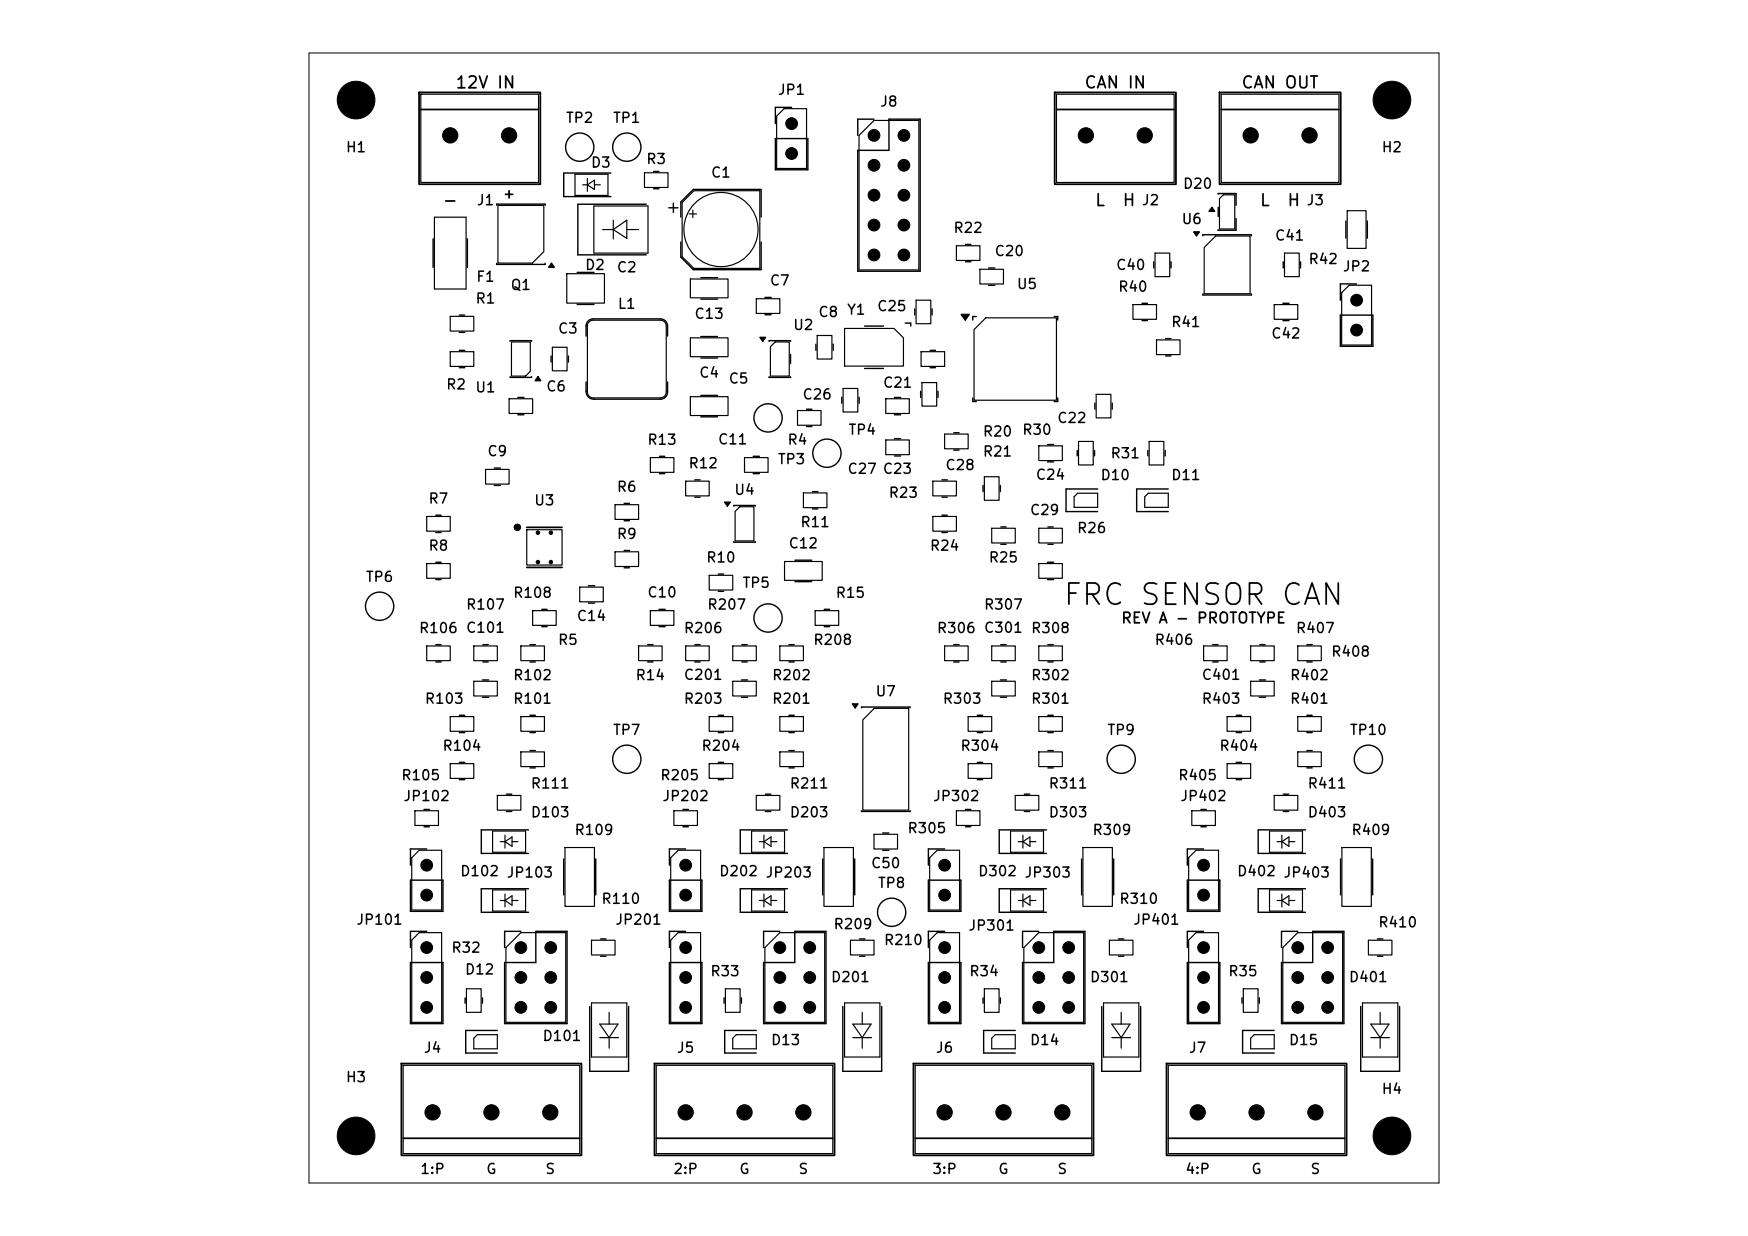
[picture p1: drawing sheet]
<svg xmlns="http://www.w3.org/2000/svg" width="297mm" height="210mm" viewBox="0 0 297 210" stroke-linecap="round" stroke-linejoin="round" font-family="sans-serif">
<defs><g id="words">
<text font-size="3.6" x="180.4" y="103.7">FRC SENSOR CAN</text>
<g font-size="2">
<text x="77.3" y="15.5">12V IN</text>
<text x="184.1" y="15.5">CAN IN</text>
<text x="210.8" y="15.5">CAN OUT</text>
<text x="75.1" y="35.5">-</text>
<text x="185.9" y="35.5">L</text>
<text x="190.6" y="35.5">H</text>
<text x="213.9" y="35.5">L</text>
<text x="218.6" y="35.5">H</text>
</g>
<text font-size="1.8" x="190.3" y="106.4">REV A - PROTOTYPE</text>
<g font-size="1.7">
<text x="132" y="16.5">JP1</text>
<text x="96" y="21.3">TP2</text>
<text x="104" y="21.3">TP1</text>
<text x="149.4" y="18.5">J8</text>
<text x="58.6" y="26.3">H1</text>
<text x="100.3" y="28.9">D3</text>
<text x="109.7" y="28.3">R3</text>
<text x="234.6" y="26.3">H2</text>
<text x="80.9" y="35.3">J1</text>
<text x="120.7" y="30.6">C1</text>
<text x="193.9" y="35.3">J2</text>
<text x="200.9" y="32.5">D20</text>
<text x="221.9" y="35.3">J3</text>
<text x="161.9" y="40">R22</text>
<text x="200.6" y="38.5">U6</text>
<text x="216.5" y="41.3">C41</text>
<text x="99.3" y="46.3">D2</text>
<text x="104.7" y="46.7">C2</text>
<text x="168.9" y="43.9">C20</text>
<text x="189.5" y="46.3">C40</text>
<text x="222.2" y="45.3">R42</text>
<text x="228" y="46.5">JP2</text>
<text x="80.7" y="52">R1</text>
<text x="80.8" y="48.3">F1</text>
<text x="86.6" y="49.7">Q1</text>
<text x="104.8" y="52.9">L1</text>
<text x="130.7" y="48.9">C7</text>
<text x="143.8" y="53.9">Y1</text>
<text x="148.9" y="53.3">C25</text>
<text x="172.6" y="49.5">U5</text>
<text x="189.9" y="50">R40</text>
<text x="94.7" y="57.1">C3</text>
<text x="117.9" y="54.6">C13</text>
<text x="134.6" y="56.5">U2</text>
<text x="138.9" y="54.3">C8</text>
<text x="198.9" y="56">R41</text>
<text x="215.9" y="57.9">C42</text>
<text x="118.7" y="64.6">C4</text>
<text x="123.7" y="65.6">C5</text>
<text x="75.7" y="66.6">R2</text>
<text x="80.6" y="67.1">U1</text>
<text x="92.7" y="66.9">C6</text>
<text x="136.2" y="68.3">C26</text>
<text x="149.9" y="66.3">C21</text>
<text x="82.7" y="77.9">C9</text>
<text x="109.9" y="76">R13</text>
<text x="121.9" y="75.9">C11</text>
<text x="133.7" y="76">R4</text>
<text x="144" y="74.3">TP4</text>
<text x="166.9" y="74.6">R20</text>
<text x="166.9" y="78">R21</text>
<text x="173.6" y="74.3">R30</text>
<text x="179.5" y="72.3">C22</text>
<text x="104.7" y="84">R6</text>
<text x="116.9" y="80">R12</text>
<text x="132" y="79.3">TP3</text>
<text x="143.9" y="80.9">C27 C23</text>
<text x="160.5" y="80.3">C28</text>
<text x="175.9" y="81.9">C24</text>
<text x="186.9" y="82">D10</text>
<text x="188.6" y="78.3">R31</text>
<text x="198.9" y="82">D11</text>
<text x="72.7" y="86">R7</text>
<text x="90.6" y="86.3">U3</text>
<text x="124.6" y="84.5">U4</text>
<text x="135.9" y="90">R11</text>
<text x="150.9" y="85">R23</text>
<text x="174.9" y="87.9">C29</text>
<text x="72.7" y="94">R8</text>
<text x="104.7" y="92">R9</text>
<text x="119.9" y="96">R10</text>
<text x="133.9" y="93.6">C12</text>
<text x="157.9" y="94">R24</text>
<text x="167.9" y="96">R25</text>
<text x="182.9" y="91">R26</text>
<text x="62" y="99.3">TP6</text>
<text x="87.1" y="102">R108</text>
<text x="109.9" y="101.9">C10</text>
<text x="126" y="100.3">TP5</text>
<text x="141.9" y="102">R15</text>
<text x="71.1" y="108">R106 C101</text>
<text x="79.1" y="104">R107</text>
<text x="97.9" y="105.9">C14</text>
<text x="116.1" y="108">R206</text>
<text x="120.1" y="104">R207</text>
<text x="159.1" y="108">R306 C301 R308</text>
<text x="167.1" y="104">R307</text>
<text x="220.1" y="108">R407</text>
<text x="94.7" y="110">R5</text>
<text x="138.1" y="110">R208</text>
<text x="196.1" y="110">R406</text>
<text x="226.1" y="112">R408</text>
<text x="72.1" y="120">R103</text>
<text x="87.1" y="120">R101</text>
<text x="87.1" y="116">R102</text>
<text x="107.9" y="116">R14</text>
<text x="116.1" y="120">R203</text>
<text x="116.1" y="115.9">C201</text>
<text x="131.1" y="116">R202</text>
<text x="131.1" y="120">R201</text>
<text x="148.6" y="118.7">U7</text>
<text x="160.1" y="120">R303</text>
<text x="175.1" y="116">R302</text>
<text x="175.1" y="120">R301</text>
<text x="204.1" y="115.9">C401</text>
<text x="204.1" y="120">R403</text>
<text x="219.1" y="116">R402</text>
<text x="219.1" y="120">R401</text>
<text x="104" y="125.3">TP7</text>
<text x="188" y="125.3">TP9</text>
<text x="229.2" y="125.3">TP10</text>
<text x="75.1" y="128">R104</text>
<text x="119.1" y="128">R204</text>
<text x="163.1" y="128">R304</text>
<text x="207.1" y="128">R404</text>
<text x="68.1" y="133">R105</text>
<text x="68.4" y="136.5">JP102</text>
<text x="90.1" y="134.4">R111</text>
<text x="112.1" y="133">R205</text>
<text x="112.4" y="136.5">JP202</text>
<text x="134.1" y="134.4">R211</text>
<text x="158.4" y="136.5">JP302</text>
<text x="178.1" y="134.4">R311</text>
<text x="200.1" y="133">R405</text>
<text x="200.4" y="136.5">JP402</text>
<text x="222.1" y="134.4">R411</text>
<text x="90.1" y="139.3">D103</text>
<text x="97.5" y="142.3">R109</text>
<text x="134.1" y="139.3">D203</text>
<text x="154.1" y="142">R305</text>
<text x="178.1" y="139.3">D303</text>
<text x="185.5" y="142.3">R309</text>
<text x="222.1" y="139.3">D403</text>
<text x="229.5" y="142.3">R409</text>
<text x="78.1" y="149.3">D102 JP103</text>
<text x="122.1" y="149.3">D202 JP203</text>
<text x="147.9" y="147.9">C50</text>
<text x="166.1" y="149.3">D302 JP303</text>
<text x="210.1" y="149.3">D402 JP403</text>
<text x="102.1" y="154">R110</text>
<text x="149" y="151.3">TP8</text>
<text x="190.1" y="154">R310</text>
<text x="60.4" y="157.5">JP101</text>
<text x="104.4" y="157.5">JP201</text>
<text x="141.5" y="158.3">R209</text>
<text x="150.1" y="161">R210</text>
<text x="164.4" y="158.5">JP301</text>
<text x="192.4" y="157.5">JP401</text>
<text x="234.1" y="158">R410</text>
<text x="76.6" y="162.3">R32</text>
<text x="78.9" y="166">D12</text>
<text x="120.6" y="166.3">R33</text>
<text x="141.1" y="167.3">D201</text>
<text x="164.6" y="166.3">R34</text>
<text x="185.1" y="167.3">D301</text>
<text x="208.6" y="166.3">R35</text>
<text x="229.1" y="167.3">D401</text>
<text x="71.9" y="179.3">J4</text>
<text x="92.1" y="177.3">D101</text>
<text x="114.9" y="179.3">J5</text>
<text x="130.9" y="178">D13</text>
<text x="158.9" y="179.3">J6</text>
<text x="174.9" y="178">D14</text>
<text x="201.9" y="179.3">J7</text>
<text x="218.9" y="178">D15</text>
<text x="58.6" y="184.3">H3</text>
<text x="234.6" y="186.3">H4</text>
<text x="71.3" y="199.9">1:P</text>
<text x="82.5" y="199.9">G</text>
<text x="92.5" y="199.9">S</text>
<text x="114.3" y="199.9">2:P</text>
<text x="125.5" y="199.9">G</text>
<text x="135.5" y="199.9">S</text>
<text x="158.3" y="199.9">3:P</text>
<text x="169.5" y="199.9">G</text>
<text x="179.5" y="199.9">S</text>
<text x="201.3" y="199.9">4:P</text>
<text x="212.5" y="199.9">G</text>
<text x="222.5" y="199.9">S</text>
</g>
<text font-size="1.6" x="85.4" y="34.1">+</text>
</g></defs>
<g fill="none" stroke="#000" stroke-width=".2">
<path d="M71.5 16h20v15h-20zM133.2 18.5h3.8v10.1h-5v-8.9zM179.5 16h20v15h-20zM207.5 16h20v15h-20zM73.8 36.9h5.4v12.2h-5.4zM84.6 34.9h7.8v7.9l-1.9 1.9h-5.9zM97.7 29.6h5.6v3.6h-5.6zM99 31.4h.8M99.8 30.3v2.2M99.8 31.4l1.2-.8v1.6zM100.9 35h9.2v8h-9.2zM101 31.4h1"/>
<path d="M102.4 39h1.8M104.2 37.4v3.2M104.2 39l2.3-1.6v3.1zM106.5 39h2M109.5 29.4h4v2.5h-4zM117.1 36.3h1.3M117.7 35.7v1.3M117.9 32.4h11.2v13.2h-11.2l-2-2v-9.2zM146 23l2.5-2.5h7.6v25.4h-10.1zM207.9 33.1h1.9v5.8h-2.6v-5.1zM228.9 35.8h3.2v6.4h-3.2zM76.5 59.8h4v2.5h-4z"/>
<path d="M76.5 53.8h4v2.5h-4zM86.9 58.1h3.2v5l-.8 .8h-2.4zM93.9 59h2.5v4h-2.5zM96.3 46.5h6.4v5h-6.4zM100.1 54.7l.7-.3h11.4a1 1 0 0 1 1 1v11.2a1 1 0 0 1-1 1h-11.4a1 1 0 0 1-1-1v-11.2zM117.3 47.4h6.4v3.2h-6.4zM117.3 57.4h6.4v3.2h-6.4zM128.5 50.8h4v2.5h-4zM131.7 58.1h2.4v5.8h-3.2v-5zM138.9 57h2.5v4h-2.5zM143.5 55.8h8.4l1.6 1.6v4.8h-10zM155.7 51h2.5v4h-2.5z"/>
<path d="M156.5 59.8h4v2.5h-4zM162.5 41.8h4v2.5h-4zM166.5 45.8h4v2.5h-4zM167.5 54h12v14h-14v-12zM192.5 51.8h4v2.5h-4zM196.3 43h2.5v4h-2.5zM196.5 57.8h4v2.5h-4zM206.6 40.1h5.8v9.8h-7.8v-7.8zM216.5 51.8h4v2.5h-4zM218.3 43h2.5v4h-2.5zM229.2 48.5h3.8v10.1h-5v-8.9zM82.5 79.8h4v2.5h-4z"/>
<path d="M86.5 67.8h4v2.5h-4zM110.5 77.8h4v2.5h-4zM117.3 67.4h6.4v3.2h-6.4zM126.5 77.8h4v2.5h-4zM135.5 69.8h4v2.5h-4zM143.3 66h2.5v4h-2.5zM150.5 74.8h4v2.5h-4zM150.5 67.8h4v2.5h-4zM156.7 65h2.5v4h-2.5zM160.5 73.8h4v2.5h-4zM176.5 75.8h4v2.5h-4zM183.3 75h2.5v4h-2.5z"/>
<path d="M186.3 67h2.5v4h-2.5zM195.3 75h2.5v4h-2.5zM72.5 87.8h4v2.5h-4zM72.5 95.8h4v2.5h-4zM89.5 90h6v6h-6zM98.5 99.8h4v2.5h-4zM104.5 93.8h4v2.5h-4zM104.5 85.8h4v2.5h-4zM116.5 81.8h4v2.5h-4zM120.5 97.8h4v2.5h-4zM124.9 86.9l.8-.8h2.4v5.8h-3.2zM133.3 95.4h6.4v3.2h-6.4z"/>
<path d="M136.5 83.8h4v2.5h-4zM158.5 81.8h4v2.5h-4zM158.5 87.8h4v2.5h-4zM167.3 81h2.5v4h-2.5zM168.5 89.8h4v2.5h-4zM176.5 89.8h4v2.5h-4zM176.5 95.8h4v2.5h-4zM183.1 83.8h3.4v2.4h-4v-1.8zM195.1 83.8h3.4v2.4h-4v-1.8zM72.5 109.8h4v2.5h-4zM80.5 115.8h4v2.5h-4zM80.5 109.8h4v2.5h-4z"/>
<path d="M88.5 109.8h4v2.5h-4zM90.5 103.8h4v2.5h-4zM108.5 109.8h4v2.5h-4zM110.5 103.8h4v2.5h-4zM116.5 109.8h4v2.5h-4zM124.5 109.8h4v2.5h-4zM124.5 115.8h4v2.5h-4zM132.5 109.8h4v2.5h-4zM138.5 103.8h4v2.5h-4zM160.5 109.8h4v2.5h-4zM168.5 109.8h4v2.5h-4zM168.5 115.8h4v2.5h-4z"/>
<path d="M176.5 109.8h4v2.5h-4zM204.5 109.8h4v2.5h-4zM212.5 109.8h4v2.5h-4zM212.5 115.8h4v2.5h-4zM220.5 109.8h4v2.5h-4zM70.5 137.8h4v2.5h-4zM76.5 129.8h4v2.5h-4zM76.5 121.8h4v2.5h-4zM84.5 135.2h4v2.5h-4zM88.5 127.8h4v2.5h-4zM88.5 121.8h4v2.5h-4zM114.5 137.8h4v2.5h-4z"/>
<path d="M120.5 129.8h4v2.5h-4zM120.5 121.8h4v2.5h-4zM128.5 135.2h4v2.5h-4zM132.5 121.8h4v2.5h-4zM132.5 127.8h4v2.5h-4zM148.6 120.4h5.8v17.3h-7.8v-15.4zM162.5 137.8h4v2.5h-4zM164.5 121.8h4v2.5h-4zM164.5 129.8h4v2.5h-4zM172.5 135.2h4v2.5h-4zM176.5 121.8h4v2.5h-4zM176.5 127.8h4v2.5h-4z"/>
<path d="M202.5 137.8h4v2.5h-4zM208.5 121.8h4v2.5h-4zM208.5 129.8h4v2.5h-4zM216.5 135.2h4v2.5h-4zM220.5 121.8h4v2.5h-4zM220.5 127.8h4v2.5h-4zM70 159.7l1.2-1.2h3.8v15.2h-5zM71.2 144.5h3.8v10.1h-5v-8.9zM83.7 151.2h5.6v3.6h-5.6zM83.7 141.2h5.6v3.6h-5.6zM85 153h.8M85 143h.8"/>
<path d="M85.8 141.9v2.2M85.8 151.9v2.2M85.8 143l1.2-.8v1.6zM85.8 153l1.2-.8v1.6zM87 153h1M87 143h1M88.5 158.5h7.6v15.2h-10.1v-12.7zM96 144h5v10h-5zM100.5 159.8h4v2.5h-4zM115.2 144.5h3.8v10.1h-5v-8.9zM115.2 158.5h3.8v15.2h-5v-14zM127.7 151.2h5.6v3.6h-5.6z"/>
<path d="M127.7 141.2h5.6v3.6h-5.6zM129 153h.8M129 143h.8M129.8 141.9v2.2M129.8 151.9v2.2M129.8 153l1.2-.8v1.6zM129.8 143l1.2-.8v1.6zM131 153h1M131 143h1M132.5 158.5h7.6v15.2h-10.1v-12.7zM140 144h5v10h-5zM144.5 159.8h4v2.5h-4z"/>
<path d="M148.5 141.8h4v2.5h-4zM158 159.7l1.2-1.2h3.8v15.2h-5zM159.2 144.5h3.8v10.1h-5v-8.9zM171.7 151.2h5.6v3.6h-5.6zM171.7 141.2h5.6v3.6h-5.6zM173 153h.8M173 143h.8M173.8 141.9v2.2M173.8 151.9v2.2M173.8 143l1.2-.8v1.6zM173.8 153l1.2-.8v1.6zM175 153h1"/>
<path d="M175 143h1M176.5 158.5h7.6v15.2h-10.1v-12.7zM184 144h5v10h-5zM188.5 159.8h4v2.5h-4zM203.2 144.5h3.8v10.1h-5v-8.9zM203.2 158.5h3.8v15.2h-5v-14zM215.7 151.2h5.6v3.6h-5.6zM215.7 141.2h5.6v3.6h-5.6zM217 153h.8M217 143h.8M217.8 141.9v2.2M217.8 151.9v2.2"/>
<path d="M217.8 153l1.2-.8v1.6zM217.8 143l1.2-.8v1.6zM219 153h1M219 143h1M220.5 158.5h7.6v15.2h-10.1v-12.7zM228 144h5v10h-5zM232.5 159.8h4v2.5h-4zM79.3 168h2.5v4h-2.5zM80.5 176.4l.6-.6h3.4v2.4h-4zM100.5 170.4h6v9.2h-6zM101.9 176.3h3.2M101.9 174h3.1l-1.5 2.3z"/>
<path d="M103.5 172v2M103.5 176.3v1.8M123.3 168h2.5v4h-2.5zM124.5 176.4l.6-.6h3.4v2.4h-4zM143.5 170.4h6v9.2h-6zM144.9 176.3h3.2M144.9 174h3.1l-1.5 2.3zM146.5 172v2M146.5 176.3v1.8M167.3 168h2.5v4h-2.5zM169.1 175.8h3.4v2.4h-4v-1.8zM187.5 170.4h6v9.2h-6z"/>
<path d="M188.9 176.3h3.2M188.9 174h3.1l-1.5 2.3zM190.5 172v2M190.5 176.3v1.8M211.3 168h2.5v4h-2.5zM213.1 175.8h3.4v2.4h-4v-1.8zM231.5 170.4h6v9.2h-6zM232.9 176.3h3.2M232.9 174h3.1l-1.5 2.3zM234.5 172v2M234.5 176.3v1.8M68.5 181h30v15h-30z"/>
<path d="M111.5 181h30v15h-30zM155.5 181h30v15h-30zM198.5 181h30v15h-30z"/>
<circle cx="122.5" cy="39" r="6.3"/>
</g>
<g fill="none" stroke="#000" stroke-width=".24">
<path d="M134.5 18.2h-2.8v2.8M84.4 34.9v-.2h8.2v.2M103.8 29.4h-8v4h8M109.8 34.7h-11.6v8.6h11.6M111 29.1h1M111 32.1h1M113.6 35.3h1.6M114.4 34.5v1.6M115.7 36.9v-2.6l2.1-2.1h11.5v4.7M131.7 23.5h5.6v5.3h-5.6zM148.5 20.2h-2.8v2.8M151 20.2h5.3v25.9h-10.6v-20.6h5.3z"/>
<path d="M202.8 39.4h1l-.5 .7zM205.9 35.2l.5 .7h-1zM207 33v-.1h3v2M207 35.2v1.6M210 37.1v2h-3v-.1M228.7 37.5v3M232.3 37.5v3M73.6 40.6v4.8M78 59.5h1M78 53.5h1M78 56.5h1M79.4 40.6v4.8"/>
<path d="M84.4 44.7v.2h8.2v-.2M86.7 58v-.1h3.6v.1M93.7 44.7l.5 .7h-1zM98.1 46.3h2.8M98.1 51.7h2.8M99.6 57.1v-1.7a1.22 1.22 0 0 1 1.2-1.2h11.4a1.22 1.22 0 0 1 1.2 1.2v1.7M115.7 41.1v2.6l2.1 2.1h11.5v-4.7M119.1 47.2h2.8M119.1 50.8h2.8M119.1 57.2h2.8M129.1 57.3h1l-.5 .7zM130 50.5h1"/>
<path d="M130 53.5h1M130.7 58v-.1h3.6v.1M138.6 58.5v1M141.6 58.5v1M146.9 55.4h3.2M153.8 54.9h.9v.5M155.4 52.5v1M158 59.5h1M158.4 52.5v1M163.3 53.4h1.4l-.7 1zM164 41.5h1M164 44.5h1"/>
<path d="M165.9 53.8h-.6v.6M168 45.5h1M168 48.5h1M179.1 53.8h.6v.6M194 51.5h1M194 54.5h1M196 44.5v1M198 57.5h1M199 44.5v1M204.4 40.1v-.2h8.2v.2M204.4 49.9v.2h8.2v-.2M218 51.5h1"/>
<path d="M218 54.5h1M218 44.5v1M221 44.5v1M227.7 53.5h5.6v5.3h-5.6zM230.5 48.2h-2.8v2.8M78 62.5h1M84 79.5h1M86.7 64v.1h3.6v-.1M88 67.5h1M88 70.5h1M91.4 64l.5 .7h-1zM93.6 60.5v1"/>
<path d="M96.6 60.5v1M99.6 64.9v1.6a1.32 1.32 0 0 0 1.3 1.3h11.3a1.22 1.22 0 0 0 1.2-1.2v-1.7M112 77.5h1M119.1 60.8h2.8M119.1 67.2h2.8M119.1 70.8h2.8M128 77.5h1M130.7 64v.1h3.6v-.1M134.3 60.2v1.6M137 69.5h1M137 72.5h1M143 67.5v1"/>
<path d="M146 67.5v1M146.9 62.6h3.2M152 67.5h1M152 70.5h1M152 74.5h1M152 77.5h1M156.4 66.5v1M158 62.5h1M159.4 66.5v1M162 73.5h1M162 76.5h1M165.3 67.6v.6h.6"/>
<path d="M178 75.5h1M178 78.5h1M179.7 67.6v.6h-.6M183 76.5v1M186 76.5v1M186 68.5v1M189 68.5v1M195 76.5v1M198 76.5v1M198 60.5h1M74 87.5h1M74 90.5h1"/>
<path d="M74 95.5h1M74 98.5h1M84 82.5h1M100 99.5h1M106 93.5h1M106 96.5h1M106 85.5h1M106 88.5h1M112 80.5h1M118 81.5h1M118 84.5h1M122 97.5h1"/>
<path d="M123.1 85.3h1l-.5 .7zM124.7 86v-.1h3.6v.1M124.7 92v.1h3.6v-.1M128 80.5h1M135.1 95.2h2.8M135.1 98.8h2.8M138 83.5h1M138 86.5h1M160 81.5h1M160 84.5h1M160 87.5h1M160 90.5h1"/>
<path d="M167 82.5v1M170 82.5v1M170 89.5h1M170 92.5h1M178 95.5h1M178 98.5h1M178 89.5h1M178 92.5h1M186.5 83.1h-5.4v3.8h5.4M198.5 83.1h-5.4v3.8h5.4M74 109.5h1M74 112.5h1"/>
<path d="M82 115.5h1M82 118.5h1M82 109.5h1M82 112.5h1M90 109.5h1M90 112.5h1M92 103.5h1M92 106.5h1M100 102.5h1M110 109.5h1M110 112.5h1M112 103.5h1"/>
<path d="M112 106.5h1M118 109.5h1M118 112.5h1M122 100.5h1M126 115.5h1M126 118.5h1M126 109.5h1M126 112.5h1M134 109.5h1M134 112.5h1M140 103.5h1M140 106.5h1"/>
<path d="M144.8 119.6h1l-.5 .7zM162 109.5h1M162 112.5h1M170 115.5h1M170 118.5h1M170 109.5h1M170 112.5h1M178 109.5h1M178 112.5h1M206 109.5h1M206 112.5h1M214 115.5h1"/>
<path d="M214 118.5h1M214 109.5h1M214 112.5h1M222 109.5h1M222 112.5h1M72 137.5h1M78 121.5h1M78 124.5h1M78 129.5h1M78 132.5h1M86 134.9h1M86 137.9h1"/>
<path d="M90 121.5h1M90 124.5h1M90 127.5h1M90 130.5h1M116 137.5h1M122 121.5h1M122 124.5h1M122 129.5h1M122 132.5h1M130 134.9h1M130 137.9h1M134 121.5h1"/>
<path d="M134 124.5h1M134 127.5h1M134 130.5h1M146.4 137.7v.2h8.2v-.2M146.4 120.3v-.2h8.2v.2M164 137.5h1M166 121.5h1M166 124.5h1M166 129.5h1M166 132.5h1M174 134.9h1M174 137.9h1"/>
<path d="M178 121.5h1M178 124.5h1M178 127.5h1M178 130.5h1M204 137.5h1M210 121.5h1M210 124.5h1M210 129.5h1M210 132.5h1M218 134.9h1M218 137.9h1M222 121.5h1"/>
<path d="M222 124.5h1M222 127.5h1M222 130.5h1M69.7 149.5h5.6v5.3h-5.6zM72 140.5h1M72.5 144.2h-2.8v2.8M72.5 158.2h-2.8v2.8M88.5 158.2h-2.8v2.8M89.8 151h-8v4h8M89.8 141h-8v4h8M91 158.2h5.3v15.7h-10.6v-10.4h5.3zM95.8 145.9v6.2"/>
<path d="M101.2 145.9v6.2M102 159.5h1M113.7 149.5h5.6v5.3h-5.6zM116 140.5h1M116.5 144.2h-2.8v2.8M116.5 158.2h-2.8v2.8M132.5 158.2h-2.8v2.8M133.8 141h-8v4h8M133.8 151h-8v4h8M139.8 145.9v6.2M145.2 145.9v6.2M146 159.5h1"/>
<path d="M150 141.5h1M150 144.5h1M157.7 149.5h5.6v5.3h-5.6zM160.5 144.2h-2.8v2.8M160.5 158.2h-2.8v2.8M164 140.5h1M176.5 158.2h-2.8v2.8M177.8 151h-8v4h8M177.8 141h-8v4h8M183.8 145.9v6.2M189.2 145.9v6.2M190 159.5h1"/>
<path d="M201.7 149.5h5.6v5.3h-5.6zM204 140.5h1M204.5 144.2h-2.8v2.8M204.5 158.2h-2.8v2.8M220.5 158.2h-2.8v2.8M221.8 151h-8v4h8M221.8 141h-8v4h8M223 158.2h5.3v15.7h-10.6v-10.4h5.3zM227.8 145.9v6.2M233.2 145.9v6.2M234 159.5h1M69.7 163.5h5.6v10.4h-5.6z"/>
<path d="M79 169.5v1M82 169.5v1M84.5 175.1h-5.4v3.8h5.4M100.2 171v11h6.6v-11M102 162.5h1M113.7 163.5h5.6v10.4h-5.6zM123 169.5v1M126 169.5v1M128.5 175.1h-5.4v3.8h5.4M129.7 163.5h5.3v-5.3h5.3v15.7h-10.6zM143.2 171v11h6.6v-11M146 162.5h1"/>
<path d="M157.7 163.5h5.6v10.4h-5.6zM167 169.5v1M170 169.5v1M172.5 175.1h-5.4v3.8h5.4M173.7 163.5h5.3v-5.3h5.3v15.7h-10.6zM187.2 171v11h6.6v-11M190 162.5h1M201.7 163.5h5.6v10.4h-5.6zM211 169.5v1M214 169.5v1M216.5 175.1h-5.4v3.8h5.4M231.2 171v11h6.6v-11"/>
<path d="M234 162.5h1"/>
<circle cx="98.5" cy="25" r="2.4"/>
<circle cx="106.5" cy="25" r="2.4"/>
<circle cx="130.5" cy="71" r="2.4"/>
<circle cx="140.5" cy="77" r="2.4"/>
<circle cx="64.5" cy="103" r="2.4"/>
<circle cx="130.5" cy="105" r="2.4"/>
<circle cx="106.5" cy="129" r="2.4"/>
<circle cx="190.5" cy="129" r="2.4"/>
<circle cx="232.5" cy="129" r="2.4"/>
<circle cx="151.5" cy="155" r="2.4"/>
</g>
<path d="M205.9 35.2l.5 .7h-1zM93.7 44.7l.5 .7h-1zM129.1 57.3h1l-.5 .7zM163.3 53.4h1.4l-.7 1zM202.8 39.4h1l-.5 .7zM91.4 64l.5 .7h-1zM123.1 85.3h1l-.5 .7zM144.8 119.6h1l-.5 .7z" fill="#000"/>
<g fill="none" stroke="#000" stroke-width=".3">
<path d="M71.2 15.7h20.6v15.6h-20.6zM71.5 18.6h20M179.2 15.7h20.6v15.6h-20.6zM179.5 18.6h20M207.2 15.7h20.6v15.6h-20.6zM207.5 18.6h20M89.5 89.6h6M89.5 96.4h6M68.2 180.7h30.6v15.6h-30.6zM68.5 193.4h30M111.2 180.7h30.6v15.6h-30.6zM111.5 193.4h30"/>
<path d="M155.2 180.7h30.6v15.6h-30.6zM155.5 193.4h30M198.2 180.7h30.6v15.6h-30.6zM198.5 193.4h30"/>
</g>
<g fill="#000" stroke="#000" stroke-width=".17">
<circle cx="60.5" cy="17" r="3.2"/>
<circle cx="236.5" cy="17" r="3.2"/>
<circle cx="76.5" cy="23" r="1.3"/>
<circle cx="86.5" cy="23" r="1.3"/>
<circle cx="134.5" cy="26.1" r="1"/>
<circle cx="134.5" cy="21" r="1"/>
<circle cx="148.5" cy="23" r="1"/>
<circle cx="148.5" cy="28.1" r="1"/>
<circle cx="148.5" cy="38.2" r="1"/>
<circle cx="148.5" cy="33.2" r="1"/>
<circle cx="153.6" cy="38.2" r="1"/>
<circle cx="153.6" cy="23" r="1"/>
<circle cx="153.6" cy="28.1" r="1"/>
<circle cx="153.6" cy="33.2" r="1"/>
<circle cx="184.5" cy="23" r="1.3"/>
<circle cx="194.5" cy="23" r="1.3"/>
<circle cx="212.5" cy="23" r="1.3"/>
<circle cx="222.5" cy="23" r="1.3"/>
<circle cx="148.5" cy="43.3" r="1"/>
<circle cx="153.6" cy="43.3" r="1"/>
<circle cx="230.5" cy="56.1" r="1"/>
<circle cx="230.5" cy="51" r="1"/>
<circle cx="87.9" cy="89.6" r=".55"/>
<circle cx="91.4" cy="90.5" r=".3"/>
<circle cx="91.4" cy="95.5" r=".3"/>
<circle cx="93.6" cy="90.5" r=".3"/>
<circle cx="93.6" cy="95.5" r=".3"/>
<circle cx="72.5" cy="152.1" r="1"/>
<circle cx="72.5" cy="147" r="1"/>
<circle cx="116.5" cy="152.1" r="1"/>
<circle cx="116.5" cy="147" r="1"/>
<circle cx="160.5" cy="147" r="1"/>
<circle cx="160.5" cy="152.1" r="1"/>
<circle cx="204.5" cy="147" r="1"/>
<circle cx="204.5" cy="152.1" r="1"/>
<circle cx="72.5" cy="166.1" r="1"/>
<circle cx="72.5" cy="161" r="1"/>
<circle cx="72.5" cy="171.2" r="1"/>
<circle cx="88.5" cy="166.1" r="1"/>
<circle cx="88.5" cy="161" r="1"/>
<circle cx="88.5" cy="171.2" r="1"/>
<circle cx="93.6" cy="166.1" r="1"/>
<circle cx="93.6" cy="161" r="1"/>
<circle cx="93.6" cy="171.2" r="1"/>
<circle cx="116.5" cy="166.1" r="1"/>
<circle cx="116.5" cy="161" r="1"/>
<circle cx="116.5" cy="171.2" r="1"/>
<circle cx="132.5" cy="161" r="1"/>
<circle cx="132.5" cy="166.1" r="1"/>
<circle cx="132.5" cy="171.2" r="1"/>
<circle cx="137.6" cy="166.1" r="1"/>
<circle cx="137.6" cy="161" r="1"/>
<circle cx="137.6" cy="171.2" r="1"/>
<circle cx="160.5" cy="161" r="1"/>
<circle cx="160.5" cy="166.1" r="1"/>
<circle cx="160.5" cy="171.2" r="1"/>
<circle cx="176.5" cy="166.1" r="1"/>
<circle cx="176.5" cy="161" r="1"/>
<circle cx="176.5" cy="171.2" r="1"/>
<circle cx="181.6" cy="166.1" r="1"/>
<circle cx="181.6" cy="161" r="1"/>
<circle cx="181.6" cy="171.2" r="1"/>
<circle cx="204.5" cy="166.1" r="1"/>
<circle cx="204.5" cy="161" r="1"/>
<circle cx="204.5" cy="171.2" r="1"/>
<circle cx="220.5" cy="161" r="1"/>
<circle cx="220.5" cy="166.1" r="1"/>
<circle cx="220.5" cy="171.2" r="1"/>
<circle cx="225.6" cy="166.1" r="1"/>
<circle cx="225.6" cy="161" r="1"/>
<circle cx="225.6" cy="171.2" r="1"/>
<circle cx="60.5" cy="193" r="3.2"/>
<circle cx="73.5" cy="189" r="1.3"/>
<circle cx="83.5" cy="189" r="1.3"/>
<circle cx="93.5" cy="189" r="1.3"/>
<circle cx="116.5" cy="189" r="1.3"/>
<circle cx="126.5" cy="189" r="1.3"/>
<circle cx="136.5" cy="189" r="1.3"/>
<circle cx="160.5" cy="189" r="1.3"/>
<circle cx="170.5" cy="189" r="1.3"/>
<circle cx="180.5" cy="189" r="1.3"/>
<circle cx="203.5" cy="189" r="1.3"/>
<circle cx="213.5" cy="189" r="1.3"/>
<circle cx="223.5" cy="189" r="1.3"/>
<circle cx="236.5" cy="193" r="3.2"/>
</g>
<path d="M52.5 9h192v192h-192z" fill="none" stroke="#000" stroke-width=".17"/>
<use href="#words"/>
</svg>
